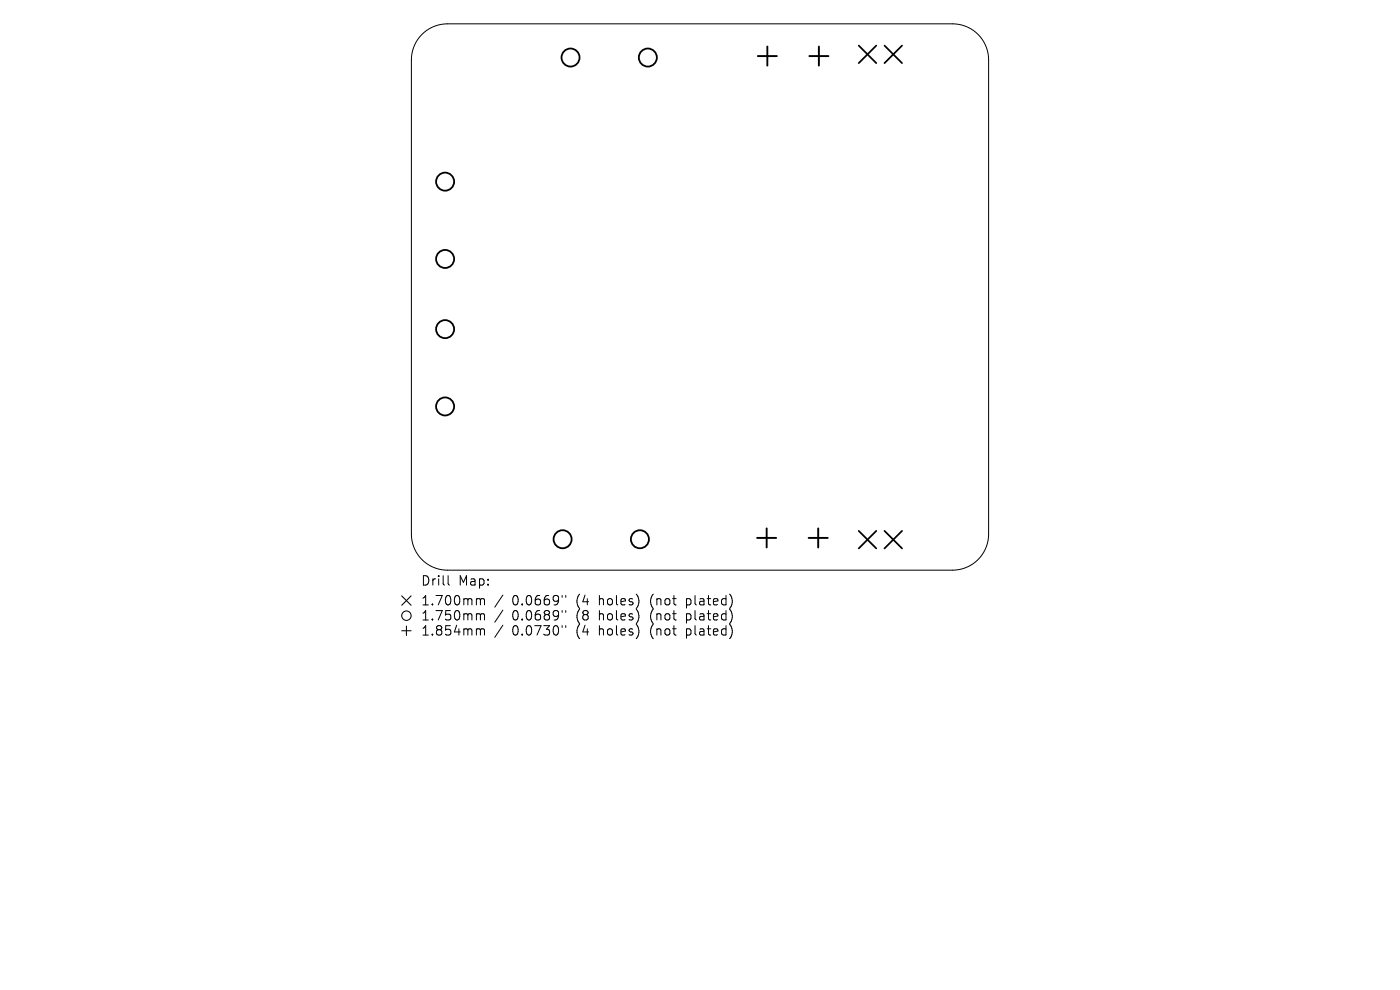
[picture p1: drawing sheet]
<svg xmlns="http://www.w3.org/2000/svg" width="297mm" height="210mm" viewBox="0 0 297 210" stroke-linecap="round" stroke-linejoin="round" font-family="sans-serif">
<defs><g id="words">
<g font-size="2.8">
<text x="89.2" y="124.5">Drill</text>
<text x="97.2" y="124.5">Map:</text>
<text x="89.2" y="128.7">1.700mm</text>
<text x="89.2" y="131.9">1.750mm</text>
<text x="108.7" y="128.7">0.0669&quot;</text>
<text x="108.7" y="131.9">0.0689&quot;</text>
<text x="122.4" y="128.7">(4</text>
<text x="122.4" y="131.9">(8</text>
<text x="127.4" y="128.7">holes)</text>
<text x="127.4" y="131.9">holes)</text>
<text x="138.4" y="128.7">(not</text>
<text x="138.4" y="131.9">(not</text>
<text x="146.2" y="128.7">plated)</text>
<text x="146.2" y="131.9">plated)</text>
<text x="89.2" y="135.1">1.854mm</text>
<text x="108.7" y="135.1">0.0730&quot;</text>
<text x="122.4" y="135.1">(4</text>
<text x="127.4" y="135.1">holes)</text>
<text x="138.4" y="135.1">(not</text>
<text x="146.2" y="135.1">plated)</text>
</g>
</g></defs>
<g fill="none" stroke="#000" stroke-width=".21">
<path d="M89.5 7.3a7.7 7.7 0 0 1 5.4-2.2h107.2a7.7 7.7 0 0 1 7.6 7.6v100.6a7.7 7.7 0 0 1-7.6 7.6h-107.2a7.7 7.7 0 0 1-7.6-7.6v-100.6a7.7 7.7 0 0 1 2.2-5.4zM95.1 122.1v1.7l.3 .3M101.4 127h.2l.3 .3M101.4 130.2h.2l.3 .3M101.4 133.4h.2l.3 .3M101.9 127.3l.3-.3 .5 .1 .1 1.2M101.9 127.3v1M101.9 130.5v1M101.9 133.7v1M101.9 130.5l.3-.3 .5 .1 .1 1.2M101.9 133.7l.3-.3 .5 .1 .1 1.2M106.7 126.2l-1.7 2.6"/>
<path d="M106.7 129.4l-1.7 2.6M106.7 132.6l-1.7 2.6M119.3 126.3v.4M119.3 129.5v.4M119.3 132.7v.4M120 126.3v.4M120 129.5v.4M120 132.7v.4"/>
</g>
<path d="M182.2 9.7l3.7 3.7M185.9 9.7l-3.7 3.7M187.6 9.7l3.8 3.7M191.4 9.7l-3.8 3.7M182.2 112.6l3.7 3.7M185.9 112.6l-3.7 3.7M187.6 112.6l3.8 3.7M191.4 112.6l-3.8 3.7" fill="none" stroke="#000" stroke-width=".37"/>
<g fill="none" stroke="#000" stroke-width=".38">
<circle cx="121" cy="12.2" r="1.91"/>
<circle cx="137.4" cy="12.2" r="1.91"/>
<circle cx="94.4" cy="38.5" r="1.91"/>
<circle cx="94.4" cy="54.9" r="1.91"/>
<circle cx="94.4" cy="69.8" r="1.91"/>
<circle cx="94.4" cy="86.2" r="1.91"/>
<circle cx="119.4" cy="114.4" r="1.91"/>
<circle cx="135.8" cy="114.4" r="1.91"/>
</g>
<path d="M160.8 11.9h4M162.8 9.9v4M171.7 11.9h4M173.7 9.9v4M160.6 114.1h4.1M162.6 112.1v4M171.5 114.1h4.1M173.6 112.1v4" fill="none" stroke="#000" stroke-width=".41"/>
<g fill="none" stroke="#000" stroke-width=".22">
<path d="M85.2 126.4l2 2M85.2 133.8h2M86.2 132.8v2M87.2 126.4l-2 2"/>
<circle cx="86.2" cy="130.6" r="1"/>
</g>
<use href="#words"/>
</svg>
